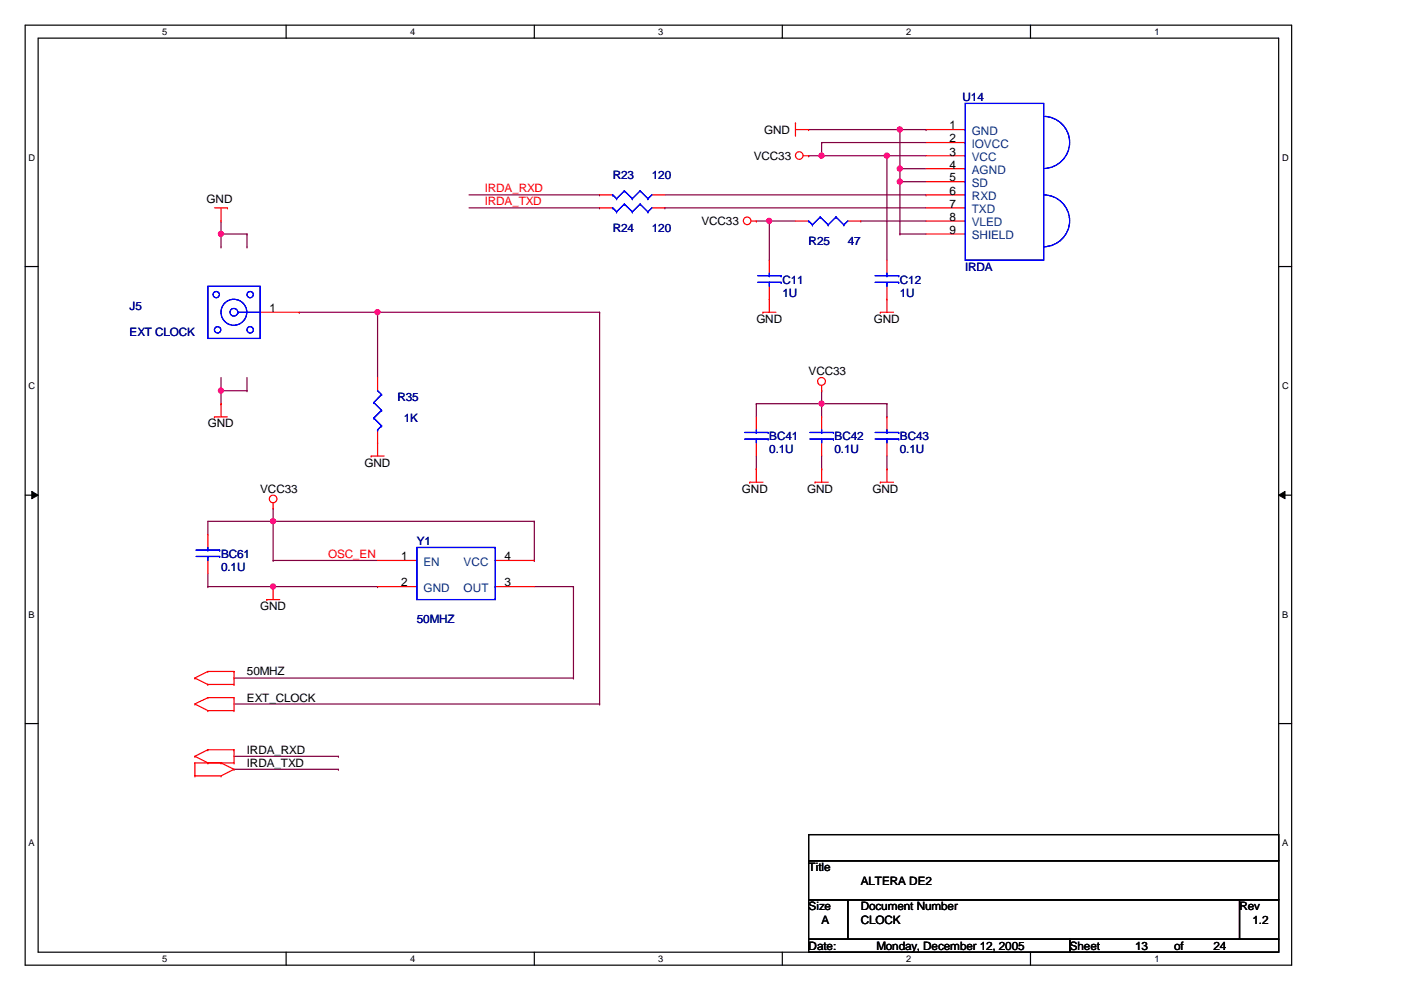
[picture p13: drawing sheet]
<svg xmlns="http://www.w3.org/2000/svg" width="297mm" height="210mm" viewBox="0 0 297 210" stroke-linecap="round" stroke-linejoin="round" font-family="sans-serif">
<defs><g id="words">
<g font-size="2.5" fill="#000080">
<text x="204.1" y="21.4">U14</text>
<text x="129.9" y="38">R23</text>
<text x="138.2" y="38">120</text>
<text x="129.9" y="49.1">R24</text>
<text x="138.2" y="49.1">120</text>
<text x="171.4" y="51.9">R25</text>
<text x="179.7" y="51.9">47</text>
<text x="204.6" y="57.4">IRDA</text>
<text x="27.5" y="65.7">J5</text>
<text x="165.9" y="60.2">C11</text>
<text x="165.9" y="62.9">1U</text>
<text x="190.8" y="60.2">C12</text>
<text x="190.8" y="62.9">1U</text>
<text x="27.5" y="71.2">EXT CLOCK</text>
<text x="84.2" y="85.1">R35</text>
<text x="85.6" y="89.5">1K</text>
<text x="163.1" y="93.4">BC41</text>
<text x="177" y="93.4">BC42</text>
<text x="190.8" y="93.4">BC43</text>
<text x="163.1" y="96.1">0.1U</text>
<text x="177" y="96.1">0.1U</text>
<text x="190.8" y="96.1">0.1U</text>
<text x="46.9" y="118.3">BC61</text>
<text x="88.4" y="115.5">Y1</text>
<text x="46.9" y="121.1">0.1U</text>
<text x="88.4" y="132.2">50MHZ</text>
</g>
<g font-size="2.5">
<text x="162" y="28.3">GND</text>
<text x="201.3" y="27.4">1</text>
<text x="159.8" y="33.9">VCC33</text>
<text x="201.3" y="35.7">4</text>
<text x="201.3" y="33">3</text>
<text x="201.3" y="30.2">2</text>
<text x="201.3" y="38.5">5</text>
<text x="201.3" y="41.3">6</text>
<text x="43.8" y="43">GND</text>
<text x="148.7" y="47.7">VCC33</text>
<text x="201.3" y="44">7</text>
<text x="201.3" y="46.8">8</text>
<text x="201.3" y="49.6">9</text>
<text x="57.1" y="66.2">1</text>
<text x="160.4" y="68.5">GND</text>
<text x="185.3" y="68.5">GND</text>
<text x="171.4" y="79.5">VCC33</text>
<text x="44.1" y="90.6">GND</text>
<text x="77.3" y="98.9">GND</text>
<text x="55.2" y="104.5">VCC33</text>
<text x="157.3" y="104.5">GND</text>
<text x="171.2" y="104.5">GND</text>
<text x="185" y="104.5">GND</text>
<text x="85" y="118.8">1</text>
<text x="106.9" y="118.8">4</text>
<text x="85" y="124.3">2</text>
<text x="106.9" y="124.3">3</text>
<text x="55.2" y="129.4">GND</text>
<text x="52.4" y="143.2">50MHZ</text>
<text x="52.4" y="148.8">EXT_CLOCK</text>
<text x="52.4" y="159.9">IRDA_RXD</text>
<text x="52.4" y="162.6">IRDA_TXD</text>
<text x="171.4" y="184.7">Title</text>
<text x="182.5" y="187.5">ALTERA DE2</text>
<text x="171.4" y="193">Size</text>
<text x="174.2" y="195.8">A</text>
<text x="182.5" y="193">Document Number</text>
<text x="182.5" y="195.8">CLOCK</text>
<text x="262.8" y="193">Rev</text>
<text x="265.6" y="195.8">1.2</text>
<text x="171.4" y="201.4">Date:</text>
<text x="185.8" y="201.4">Monday, December 12, 2005</text>
<text x="226.8" y="201.4">Sheet</text>
<text x="240.7" y="201.4">13</text>
<text x="249" y="201.4">of</text>
<text x="257.3" y="201.4">24</text>
</g>
<g font-size="2.5" fill="#004080">
<text x="206" y="28.6">GND</text>
<text x="206" y="34.2">VCC</text>
<text x="206" y="31.4">IOVCC</text>
<text x="206" y="36.9">AGND</text>
<text x="206" y="39.7">SD</text>
<text x="206" y="42.5">RXD</text>
<text x="206" y="45.2">TXD</text>
<text x="206" y="48">VLED</text>
<text x="206" y="50.8">SHIELD</text>
<text x="89.8" y="120">EN</text>
<text x="98.3" y="120">VCC</text>
<text x="89.8" y="125.5">GND</text>
<text x="98.3" y="125.5">OUT</text>
</g>
<g font-size="2.5" fill="#f00">
<text x="102.8" y="40.8">IRDA_RXD</text>
<text x="102.8" y="43.5">IRDA_TXD</text>
<text x="69.6" y="118.3">OSC_EN</text>
</g>
<g font-size="2">
<text x="34.4" y="7.4">5</text>
<text x="87" y="7.4">4</text>
<text x="139.6" y="7.4">3</text>
<text x="192.2" y="7.4">2</text>
<text x="244.8" y="7.4">1</text>
<text x="6.1" y="34.1">D</text>
<text x="271.8" y="34.1">D</text>
<text x="6.1" y="82.5">C</text>
<text x="271.8" y="82.5">C</text>
<text x="6.1" y="131">B</text>
<text x="271.8" y="131">B</text>
<text x="6.1" y="179.4">A</text>
<text x="271.8" y="179.4">A</text>
<text x="34.4" y="204">5</text>
<text x="87" y="204">4</text>
<text x="139.6" y="204">3</text>
<text x="192.2" y="204">2</text>
<text x="244.8" y="204">1</text>
</g>
</g></defs>
<path d="M5.3 5.3h268.6v199.3h-268.6zM8.1 8.1h263v193.8h-263z" fill="none" stroke="#000" stroke-width=".25"/>
<g fill="#fff">
<path d="M34.4 5.6h1.1v2.2h-1.1z"/>
<path d="M34.4 202.2h1.1v2.2h-1.1z"/>
</g>
<path d="M60.7 5.3v2.8M60.7 201.9v2.7" fill="none" stroke="#000" stroke-width=".25"/>
<g fill="#fff">
<path d="M87 5.6h1.1v2.2h-1.1z"/>
<path d="M87 202.2h1.1v2.2h-1.1z"/>
</g>
<path d="M113.3 5.3v2.8M113.3 201.9v2.7" fill="none" stroke="#000" stroke-width=".25"/>
<g fill="#fff">
<path d="M139.6 5.6h1.1v2.2h-1.1z"/>
<path d="M139.6 202.2h1.1v2.2h-1.1z"/>
</g>
<path d="M165.9 5.3v2.8M165.9 201.9v2.7" fill="none" stroke="#000" stroke-width=".25"/>
<g fill="#fff">
<path d="M192.2 5.6h1.1v2.2h-1.1z"/>
<path d="M192.2 202.2h1.1v2.2h-1.1z"/>
</g>
<path d="M218.5 5.3v2.8M218.5 201.9v2.7" fill="none" stroke="#000" stroke-width=".25"/>
<g fill="#fff">
<path d="M244.8 5.6h1.1v2.2h-1.1z"/>
<path d="M244.8 202.2h1.1v2.2h-1.1z"/>
<path d="M6.1 32.3h1.4v2.2h-1.4z"/>
<path d="M271.8 32.3h1.4v2.2h-1.4z"/>
<path d="M6.1 80.7h1.4v2.2h-1.4z"/>
<path d="M271.8 80.7h1.4v2.2h-1.4z"/>
</g>
<path d="M5.3 56.5h2.8M271.1 56.5h2.8" fill="none" stroke="#000" stroke-width=".25"/>
<g fill="#fff">
<path d="M6.1 129.2h1.3v2.2h-1.3z"/>
<path d="M271.8 129.2h1.3v2.2h-1.3z"/>
</g>
<path d="M5.3 105h2.8M271.1 105h2.8" fill="none" stroke="#000" stroke-width=".25"/>
<path d="M6.7 104.2l1.4 .8-1.4 .7zM271.1 105l1.4-.8v1.5z" fill="#000"/>
<path d="M6.7 104.2l1.4 .8-1.4 .7zM271.1 105l1.4-.8v1.5z" fill="none" stroke="#000" stroke-width=".21"/>
<g fill="#fff">
<path d="M6.1 177.6h1.3v2.2h-1.3z"/>
<path d="M271.8 177.6h1.3v2.2h-1.3z"/>
</g>
<path d="M5.3 153.4h2.8M271.1 153.4h2.8" fill="none" stroke="#000" stroke-width=".25"/>
<path d="M44.1 124.4h.1M44.1 121.6v2.8M44.1 124.4h13.8M57.9 124.4h.1M49.6 160.4h22.2M49.6 163.1h22.2M71.8 160.4h.1M71.8 163.1h.1" fill="none" stroke="#800040" stroke-width=".25"/>
<circle cx="57.9" cy="124.3" r=".54" fill="#f0f"/>
<circle cx="57.9" cy="124.3" r=".54" fill="none" stroke="#f0f" stroke-width=".25"/>
<path d="M44.1 110.5h13.8M57.9 110.5h.1M113.3 118.8h.1M113.3 110.5v8.3" fill="none" stroke="#800040" stroke-width=".25"/>
<circle cx="57.9" cy="110.5" r=".54" fill="#f0f"/>
<circle cx="57.9" cy="110.5" r=".54" fill="none" stroke="#f0f" stroke-width=".25"/>
<g fill="none" stroke="#800040" stroke-width=".25">
<path d="M46.9 49.6h.1M46.9 46.9v2.7M46.9 49.6h5.5M52.4 49.6h.1M63.5 66.2h.1M63.5 66.2h16.6M80.1 66.2h.1M80.1 66.2v13.9M46.9 82.8h.1M46.9 80.1v2.7M44.1 113.3h.1M44.1 110.5v2.8"/>
<path d="M57.9 110.5h.1M57.9 118.8h.1M57.9 107.7v2.8M57.9 110.5h55.4M57.9 118.8h22.2M113.3 110.5h.1M57.9 124.4h22.2M80.1 124.4h.1M113.3 124.4h8.3M121.6 124.4h.1M121.6 124.4v19.4M49.6 143.8h.1"/>
<path d="M49.6 143.8h72M121.6 143.8h.1"/>
</g>
<circle cx="46.8" cy="49.6" r=".54" fill="#f0f"/>
<circle cx="46.8" cy="49.6" r=".54" fill="none" stroke="#f0f" stroke-width=".25"/>
<path d="M46.9 52.4h.1M46.9 49.6v2.8M52.4 52.4h.1M52.4 49.6v2.8M46.9 82.8h.1M46.9 82.8h5.5M52.4 82.8h.1M52.4 80.1v2.7" fill="none" stroke="#800040" stroke-width=".25"/>
<circle cx="46.8" cy="82.8" r=".54" fill="#f0f"/>
<circle cx="46.8" cy="82.8" r=".54" fill="none" stroke="#f0f" stroke-width=".25"/>
<path d="M80.1 66.2h.1M80.1 66.2h47M127.1 66.2h.1M127.1 66.2v83.1M46.9 85.6h.1M46.9 82.8v2.8M57.9 110.5h.1M57.9 110.5v8.3M49.6 149.3h77.5M127.1 149.3h.1" fill="none" stroke="#800040" stroke-width=".25"/>
<circle cx="80" cy="66.2" r=".54" fill="#f0f"/>
<circle cx="80" cy="66.2" r=".54" fill="none" stroke="#f0f" stroke-width=".25"/>
<path d="M174.2 30.2h.1M174.2 33h.1M174.2 30.2h22.1M174.2 30.2v2.8M188 33h.1M188 33h8.3M190.8 35.8h.1M190.8 35.8h5.5M99.4 41.3h27.7M99.4 44.1h27.7M127.1 41.3h.1M127.1 44.1h.1" fill="none" stroke="#800040" stroke-width=".25"/>
<circle cx="188" cy="33" r=".54" fill="#f0f"/>
<circle cx="188" cy="33" r=".54" fill="none" stroke="#f0f" stroke-width=".25"/>
<path d="M190.8 38.5h.1M190.8 38.5v11.1M190.8 49.6h.1M190.8 49.6h5.5" fill="none" stroke="#800040" stroke-width=".25"/>
<circle cx="190.8" cy="38.5" r=".54" fill="#f0f"/>
<circle cx="190.8" cy="38.5" r=".54" fill="none" stroke="#f0f" stroke-width=".25"/>
<path d="M171.4 33h.1M171.4 33h2.8M171.4 27.5h24.9M190.8 27.5h.1M190.8 27.5v8.3M196.3 27.5h.1" fill="none" stroke="#800040" stroke-width=".25"/>
<circle cx="190.8" cy="27.4" r=".54" fill="#f0f"/>
<circle cx="190.8" cy="27.4" r=".54" fill="none" stroke="#f0f" stroke-width=".25"/>
<path d="M174.2 33h.1M174.2 33h13.8M188 33h.1M188 33v22.2" fill="none" stroke="#800040" stroke-width=".25"/>
<circle cx="174.2" cy="33" r=".54" fill="#f0f"/>
<circle cx="174.2" cy="33" r=".54" fill="none" stroke="#f0f" stroke-width=".25"/>
<g fill="none" stroke="#800040" stroke-width=".25">
<path d="M141 44.1h.1M141 41.3h55.3M141 44.1h55.3M196.3 41.3h.1M160.4 99.4h.1M160.4 85.6h.1M160.4 85.6v2.8M160.4 96.7v2.7M160.4 85.6h13.8M174.2 99.4h.1M174.2 85.6h.1M174.2 96.7v2.7"/>
<path d="M188 99.4h.1M188 96.7v2.7"/>
</g>
<circle cx="174.2" cy="85.6" r=".54" fill="#f0f"/>
<circle cx="174.2" cy="85.6" r=".54" fill="none" stroke="#f0f" stroke-width=".25"/>
<path d="M190.8 38.5h.1M190.8 35.8h.1M190.8 38.5h5.5M190.8 35.8v2.7M174.2 85.6h.1M174.2 82.8h.1M174.2 82.8v5.6M174.2 85.6h13.8M188 88.4h.1M188 85.6h.1M188 85.6v2.8" fill="none" stroke="#800040" stroke-width=".25"/>
<circle cx="190.8" cy="35.7" r=".54" fill="#f0f"/>
<circle cx="190.8" cy="35.7" r=".54" fill="none" stroke="#f0f" stroke-width=".25"/>
<path d="M163.1 55.2h.1M163.1 46.9h.1M163.1 46.9v8.3M163.1 46.9h5.6M182.5 46.9h.1M182.5 46.9h13.8" fill="none" stroke="#800040" stroke-width=".25"/>
<circle cx="163.1" cy="46.8" r=".54" fill="#f0f"/>
<circle cx="163.1" cy="46.8" r=".54" fill="none" stroke="#f0f" stroke-width=".25"/>
<path d="M160.4 46.9h2.7M163.1 46.9h.1" fill="none" stroke="#800040" stroke-width=".25"/>
<g fill="none" stroke="#f00" stroke-width=".25">
<path d="M168.7 26.1h.1M168.7 27.5h2.7M168.7 26.1v2.8M170.3 33h1.1M171.4 33h.1M171.4 27.5h.1M196.3 33h8.3M196.3 27.5h8.3M196.3 35.8h8.3M196.3 30.2h8.3M196.3 38.5h8.3M45.5 44.1h2.7"/>
<path d="M46.9 46.9h.1M46.9 44.1v2.8M48.2 44.1h.1M127.1 44.1h2.8M127.1 41.3h2.8M138.2 44.1h2.8M138.2 41.3h2.8M159.3 46.9h1.1M160.4 46.9h.1M163.1 55.2v2.7M168.7 46.9h2.7M179.7 46.9h2.8"/>
<path d="M188 55.2v2.7M196.3 44.1h8.3M196.3 46.9h8.3M196.3 41.3h8.3M196.3 49.6h8.3M55.2 66.2h8.3M161.8 66.2h.1M161.8 66.2h2.7M163.1 63.5h.1M163.1 60.7v5.5M186.6 66.2h.1M186.6 66.2h2.8"/>
<path d="M188 63.5h.1M188 60.7v5.5M45.5 88.4h.1M45.5 88.4h2.7M46.9 85.6h.1M46.9 85.6v2.8M78.7 96.7h.1M78.7 96.7h2.7M80.1 93.9h.1M80.1 80.1v2.7M80.1 91.1v5.6M160.4 99.4h.1"/>
<path d="M160.4 88.4v2.7M160.4 93.9v2.8M160.4 99.4v2.8M174.2 99.4h.1M174.2 82.8h.1M174.2 81.7v1.1M174.2 88.4v2.7M174.2 93.9v2.8M174.2 99.4v2.8M188 99.4h.1M188 88.4v2.7M188 93.9v2.8"/>
<path d="M188 99.4v2.8M44.1 113.3v2.8M44.1 118.8v2.8M57.9 107.7h.1M57.9 106.6v1.1M80.1 118.8h8.3M105 118.8h8.3M159 102.2h.1M159 102.2h2.8M172.8 102.2h.1M172.8 102.2h2.8M186.6 102.2h.1"/>
<path d="M186.6 102.2h2.8M56.6 127.1h.1M56.6 127.1h2.7M57.9 124.4h.1M57.9 124.4v2.7M80.1 124.4h8.3M105 124.4h8.3M41.3 143.8h.1M41.3 149.3h.1M41.3 143.8l2.8 1.3M41.3 149.3l2.8 1.4M44.1 159h.1"/>
<path d="M44.1 142.4h.1M44.1 145.1h.1M44.1 147.9h.1M44.1 150.7h.1M44.1 159l-2.8 1.4M44.1 159h5.5M44.1 142.4l-2.8 1.4M44.1 142.4h5.5M44.1 145.1h5.5M44.1 147.9l-2.8 1.4M44.1 147.9h5.5M44.1 150.7h5.5"/>
<path d="M49.6 159h.1M49.6 142.4h.1M49.6 145.1h.1M49.6 147.9h.1M49.6 150.7h.1M49.6 142.4v2.7M49.6 147.9v2.8M49.6 159v2.8M41.3 160.4h.1M41.3 164.5h.1M41.3 161.8h.1M41.3 161.8h8.3"/>
<path d="M41.3 160.4l2.8 1.4M41.3 164.5h5.6M41.3 161.8v2.7M44.1 161.8h.1M46.9 164.5h.1M46.9 161.8h.1M46.9 161.8l2.7 1.3M49.6 161.8h.1M49.6 163.1h.1M49.6 163.1l-2.7 1.4"/>
<circle cx="169.5" cy="33" r=".81"/>
<circle cx="158.4" cy="46.8" r=".81"/>
<circle cx="174.2" cy="80.9" r=".83"/>
<circle cx="57.9" cy="105.8" r=".81"/>
</g>
<path d="M171.4 177h99.7v5.5h-99.7zM171.4 182.5h99.7v8.3h-99.7zM171.4 190.8h8.3v8.3h-8.3zM171.4 199.1h55.4v2.8h-55.4zM179.7 190.8h83.1v8.3h-83.1zM226.8 199.1h44.3v2.8h-44.3zM262.8 190.8h8.3v8.3h-8.3z" fill="none" stroke="#000" stroke-width=".25"/>
<g fill="none" stroke="#00f" stroke-width=".25">
<path d="M204.6 21.9h16.7v33.3h-16.7zM221.3 24.7a5.5 5.5 0 0 1 5.5 5.5 5.5 5.5 0 0 1-5.5 5.5M129.9 44.1h.1M129.9 41.3h.1M129.9 44.1l.8 .8M129.9 41.3l.8 .8M130.7 44.9h.1M130.7 42.1h.1M132.4 43.3h.1M132.4 40.5h.1M132.4 43.3l1.7 1.6M132.4 43.3l-1.7 1.6"/>
<path d="M132.4 40.5l1.7 1.6M132.4 40.5l-1.7 1.6M134.1 44.9h.1M134.1 42.1h.1M135.7 43.3h.1M135.7 40.5h.1M135.7 43.3l1.7 1.6M135.7 43.3l-1.6 1.6M135.7 40.5l1.7 1.6M135.7 40.5l-1.6 1.6M137.4 44.9h.1M137.4 42.1h.1"/>
<path d="M138.2 44.1l-.8 .8M138.2 41.3l-.8 .8M160.7 59.9h4.9M160.7 58.5h4.9M163.1 58.5h.1M163.1 59.9h.1M163.1 57.9v.6M163.1 59.9v.8M165.6 59.9h.1M165.6 58.5h.1M171.4 46.9h.1M171.4 46.9l.9 .8"/>
<path d="M172.3 47.7h.1M173.9 46h.1M173.9 46l1.7 1.7M173.9 46l-1.6 1.7M175.6 47.7h.1M177.2 46h.1M177.2 46l1.7 1.7M177.2 46l-1.6 1.7M178.9 47.7h.1M179.7 46.9l-.8 .8M185.5 59.9h5M185.5 58.5h5"/>
<path d="M188 58.5h.1M188 59.9h.1M188 57.9v.6M188 59.9v.8M190.5 59.9h.1M190.5 58.5h.1M221.3 41.3a5.5 5.5 0 0 1 5.5 5.5 5.5 5.5 0 0 1-5.5 5.5M44.1 60.7h11.1v11.1h-11.1zM50.5 66.2h.1M50.5 66.2h4.7M79.2 85.3h.1M79.2 88.6h.1"/>
<path d="M79.2 85.3l1.7 1.7M79.2 88.6l1.7 1.7M80.1 91.1h.1M80.1 82.8l.8 .9M80.9 83.7h.1M80.9 87h.1M80.9 90.3h.1M80.9 83.7l-1.7 1.6M80.9 87l-1.7 1.6M80.9 90.3l-.8 .8M157.9 93.1h5M157.9 91.7h5"/>
<path d="M160.4 91.7h.1M160.4 93.1h.1M160.4 91.1v.6M160.4 93.1v.8M162.9 93.1h.1M162.9 91.7h.1M171.7 93.1h5M171.7 91.7h5M174.2 91.7h.1M174.2 93.1h.1M174.2 91.1v.6M174.2 93.1v.8"/>
<path d="M176.7 93.1h.1M176.7 91.7h.1M185.5 93.1h5M185.5 91.7h5M188 91.7h.1M188 93.1h.1M188 91.1v.6M188 93.1v.8M190.5 93.1h.1M190.5 91.7h.1M41.6 118h5M41.6 116.6h5"/>
<path d="M44.1 116.6h.1M44.1 118h.1M44.1 116.1v.5M44.1 118v.8M46.6 118h.1M46.6 116.6h.1M88.4 116.1h16.6v11h-16.6z"/>
<circle cx="45.9" cy="62.5" r=".67"/>
<circle cx="46.1" cy="69.9" r=".68"/>
<circle cx="49.6" cy="66.2" r="2.74"/>
<circle cx="49.6" cy="66.2" r=".82"/>
<circle cx="53" cy="69.9" r=".68"/>
<circle cx="53.1" cy="62.5" r=".67"/>
</g>
<circle cx="57.9" cy="124.3" r=".54" fill="#f0f"/>
<circle cx="57.9" cy="124.3" r=".54" fill="none" stroke="#f0f" stroke-width=".25"/>
<circle cx="57.9" cy="110.5" r=".54" fill="#f0f"/>
<circle cx="57.9" cy="110.5" r=".54" fill="none" stroke="#f0f" stroke-width=".25"/>
<circle cx="46.8" cy="49.6" r=".54" fill="#f0f"/>
<circle cx="46.8" cy="49.6" r=".54" fill="none" stroke="#f0f" stroke-width=".25"/>
<circle cx="46.8" cy="82.8" r=".54" fill="#f0f"/>
<circle cx="46.8" cy="82.8" r=".54" fill="none" stroke="#f0f" stroke-width=".25"/>
<circle cx="80" cy="66.2" r=".54" fill="#f0f"/>
<circle cx="80" cy="66.2" r=".54" fill="none" stroke="#f0f" stroke-width=".25"/>
<circle cx="188" cy="33" r=".54" fill="#f0f"/>
<circle cx="188" cy="33" r=".54" fill="none" stroke="#f0f" stroke-width=".25"/>
<circle cx="190.8" cy="38.5" r=".54" fill="#f0f"/>
<circle cx="190.8" cy="38.5" r=".54" fill="none" stroke="#f0f" stroke-width=".25"/>
<circle cx="190.8" cy="27.4" r=".54" fill="#f0f"/>
<circle cx="190.8" cy="27.4" r=".54" fill="none" stroke="#f0f" stroke-width=".25"/>
<circle cx="174.2" cy="33" r=".54" fill="#f0f"/>
<circle cx="174.2" cy="33" r=".54" fill="none" stroke="#f0f" stroke-width=".25"/>
<circle cx="174.2" cy="85.6" r=".54" fill="#f0f"/>
<circle cx="174.2" cy="85.6" r=".54" fill="none" stroke="#f0f" stroke-width=".25"/>
<circle cx="190.8" cy="35.7" r=".54" fill="#f0f"/>
<circle cx="190.8" cy="35.7" r=".54" fill="none" stroke="#f0f" stroke-width=".25"/>
<circle cx="163.1" cy="46.8" r=".54" fill="#f0f"/>
<circle cx="163.1" cy="46.8" r=".54" fill="none" stroke="#f0f" stroke-width=".25"/>
<use href="#words"/>
</svg>
